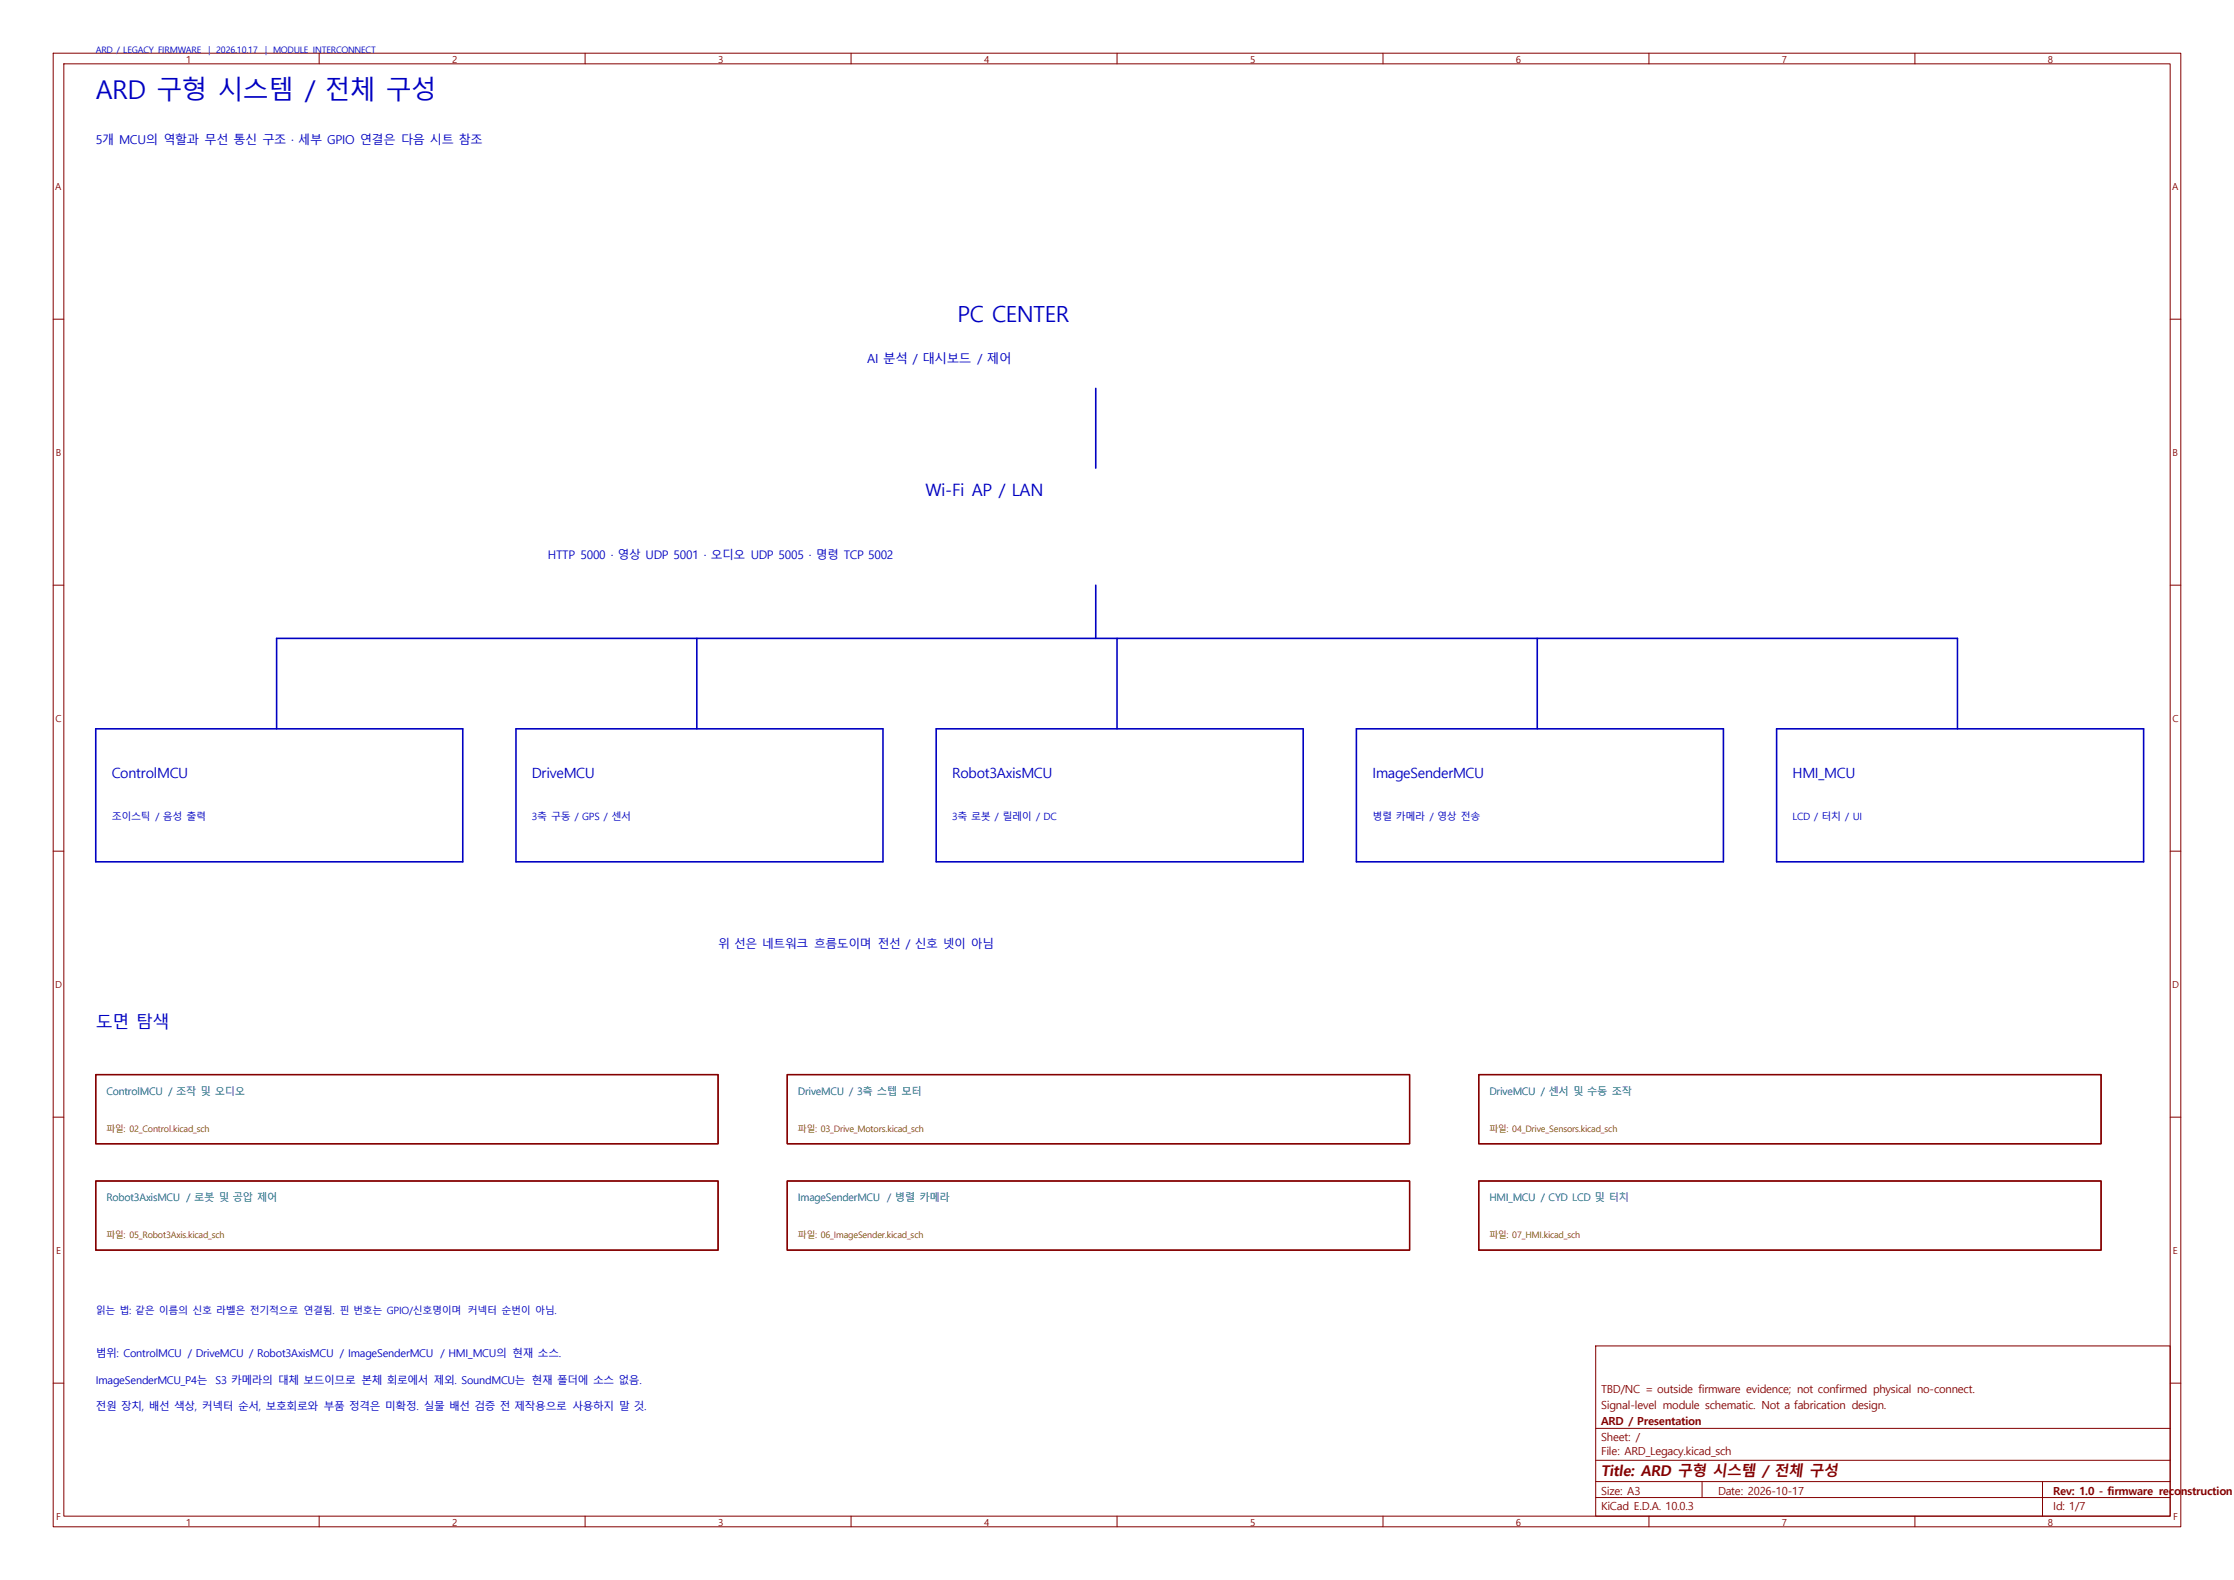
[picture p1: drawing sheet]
<svg xmlns="http://www.w3.org/2000/svg" width="420mm" height="297mm" viewBox="0 0 420 297" stroke-linecap="round" stroke-linejoin="round" font-family="sans-serif">
<defs><g id="words">
<text font-size="4.9" fill="#0000c2" x="18" y="18.6">ARD 구형 시스템 / 전체 구성</text>
<text font-size="4.2" fill="#0000c2" x="180" y="60.5">PC CENTER</text>
<g font-size="3.2" fill="#0000c2">
<text x="174" y="93.3">Wi-Fi AP / LAN</text>
<text x="18" y="193.3">도면 탐색</text>
</g>
<text font-size="2.8" fill="#840000" x="301" y="277.5">Title: ARD 구형 시스템 / 전체 구성</text>
<g font-size="2.6" fill="#0000c2">
<text x="21" y="146.2">ControlMCU</text>
<text x="100" y="146.2">DriveMCU</text>
<text x="179" y="146.2">Robot3AxisMCU</text>
<text x="258" y="146.2">ImageSenderMCU</text>
<text x="337" y="146.2">HMI_MCU</text>
</g>
<text font-size="2.4" fill="#0000c2" x="163" y="68.2">AI 분석 / 대시보드 / 제어</text>
<text font-size="2.3" fill="#0000c2" x="18" y="27.2">5개 MCU의 역할과 무선 통신 구조 · 세부 GPIO 연결은 다음 시트 참조</text>
<g font-size="2.2" fill="#0000c2">
<text x="103" y="105.1">HTTP 5000 · 영상 UDP 5001 · 오디오 UDP 5005 · 명령 TCP 5002</text>
<text x="135" y="178.1">위 선은 네트워크 흐름도이며 전선 / 신호 넷이 아님</text>
</g>
<g font-size="2.1" fill="#840000">
<text x="301" y="261.9">TBD/NC = outside firmware evidence; not confirmed physical no-connect.</text>
<text x="301" y="267.9">ARD / Presentation</text>
<text x="301" y="264.9">Signal-level module schematic. Not a fabrication design.</text>
<text x="301" y="273.6">File: ARD_Legacy.kicad_sch</text>
<text x="301" y="270.9">Sheet: /</text>
<text x="301" y="281">Size: A3</text>
<text x="323" y="281">Date: 2026-10-17</text>
<text x="386" y="281">Rev: 1.0 - firmware reconstruction</text>
<text x="301" y="283.8">KiCad E.D.A. 10.0.3</text>
<text x="386" y="283.8">Id: 1/7</text>
</g>
<g font-size="2" fill="#0000c2">
<text x="18" y="255.1">범위: ControlMCU / DriveMCU / Robot3AxisMCU / ImageSenderMCU / HMI_MCU의 현재 소스.</text>
<text x="18" y="260.1">ImageSenderMCU_P4는</text>
<text x="40.5" y="260.1">S3 카메라의 대체 보드이므로 본체 회로에서 제외. SoundMCU는 현재 폴더에 소스 없음.</text>
<text x="18" y="265.1">전원 장치, 배선 색상, 커넥터 순서, 보호회로와 부품 정격은 미확정. 실물 배선 검증 전 제작용으로 사용하지 말 것.</text>
</g>
<g font-size="1.9" fill="#0000c2">
<text x="21" y="154.1">조이스틱 / 음성 출력</text>
<text x="100" y="154.1">3축 구동 / GPS / 센서</text>
<text x="179" y="154.1">3축 로봇 / 릴레이 / DC</text>
<text x="258" y="154.1">병렬 카메라 / 영상 전송</text>
<text x="337" y="154.1">LCD / 터치 / UI</text>
<text x="18" y="247.1">읽는 법: 같은 이름의 신호 라벨은 전기적으로 연결됨. 핀 번호는 GPIO/신호명이며 커넥터 순번이 아님.</text>
</g>
<g font-size="1.9" fill="#006464">
<text x="20" y="205.8">ControlMCU / 조작 및 오디오</text>
<text x="150" y="205.8">DriveMCU / 3축 스텝 모터</text>
<text x="280" y="205.8">DriveMCU / 센서 및 수동 조작</text>
<text x="20" y="225.8">Robot3AxisMCU / 로봇 및 공압 제어</text>
<text x="150" y="225.8">ImageSenderMCU / 병렬 카메라</text>
<text x="280" y="225.8">HMI_MCU / CYD LCD 및 터치</text>
</g>
<g font-size="1.8" fill="#840000">
<text x="35" y="11.8">1</text>
<text x="85" y="11.8">2</text>
<text x="135" y="11.8">3</text>
<text x="185" y="11.8">4</text>
<text x="235" y="11.8">5</text>
<text x="285" y="11.8">6</text>
<text x="335" y="11.8">7</text>
<text x="385" y="11.8">8</text>
<text x="10.4" y="35.8">A</text>
<text x="408.4" y="35.8">A</text>
<text x="10.5" y="85.8">B</text>
<text x="408.5" y="85.8">B</text>
<text x="10.4" y="135.8">C</text>
<text x="408.4" y="135.8">C</text>
<text x="10.3" y="185.8">D</text>
<text x="408.3" y="185.8">D</text>
<text x="10.5" y="235.8">E</text>
<text x="408.5" y="235.8">E</text>
<text x="10.5" y="285.8">F</text>
<text x="35" y="286.8">1</text>
<text x="85" y="286.8">2</text>
<text x="135" y="286.8">3</text>
<text x="185" y="286.8">4</text>
<text x="235" y="286.8">5</text>
<text x="285" y="286.8">6</text>
<text x="335" y="286.8">7</text>
<text x="385" y="286.8">8</text>
<text x="408.5" y="285.8">F</text>
</g>
<g font-size="1.7" fill="#0000c2">
<text x="18" y="10">ARD / LEGACY FIRMWARE</text>
<text x="39.2" y="10">| 2026.10.17</text>
<text x="49.9" y="10">| MODULE INTERCONNECT</text>
</g>
<g font-size="1.7" fill="#725600">
<text x="20" y="212.7">파일: 02_Control.kicad_sch</text>
<text x="150" y="212.7">파일: 03_Drive_Motors.kicad_sch</text>
<text x="280" y="212.7">파일: 04_Drive_Sensors.kicad_sch</text>
<text x="20" y="232.7">파일: 05_Robot3Axis.kicad_sch</text>
<text x="150" y="232.7">파일: 06_ImageSender.kicad_sch</text>
<text x="280" y="232.7">파일: 07_HMI.kicad_sch</text>
</g>
</g></defs>
<g fill="none" stroke="#840000" stroke-width=".19">
<path d="M10 10h400v277h-400zM12 12h396v273h-396zM60 10v2M110 10v2M160 10v2M210 10v2M260 10v2M310 10v2M360 10v2M10 60h2M408 60h2M10 110h2"/>
<path d="M408 110h2M10 160h2M408 160h2M10 210h2M408 210h2M300 253h108v32h-108zM10 260h2M300 278.5h108M300 274.5h108M300 268.5h108M320 278.5v3M384 278.5v6.5"/>
<path d="M408 260h2M60 285v2M110 285v2M160 285v2M210 285v2M260 285v2M300 281.5h108M310 285v2M360 285v2"/>
</g>
<path d="M18 202h117v13h-117zM148 202h117v13h-117zM278 202h117v13h-117zM18 222h117v13h-117zM148 222h117v13h-117zM278 222h117v13h-117z" fill="none" stroke="#840000" stroke-width=".25"/>
<path d="M206 73v15M131 120v17M206 110v10M210 120v17M289 120v17M18 137h69v25h-69zM52 137v-17h316v17M97 137h69v25h-69zM176 137h69v25h-69zM255 137h69v25h-69zM334 137h69v25h-69z" fill="none" stroke="#0000c2" stroke-width=".3"/>
<use href="#words"/>
</svg>
